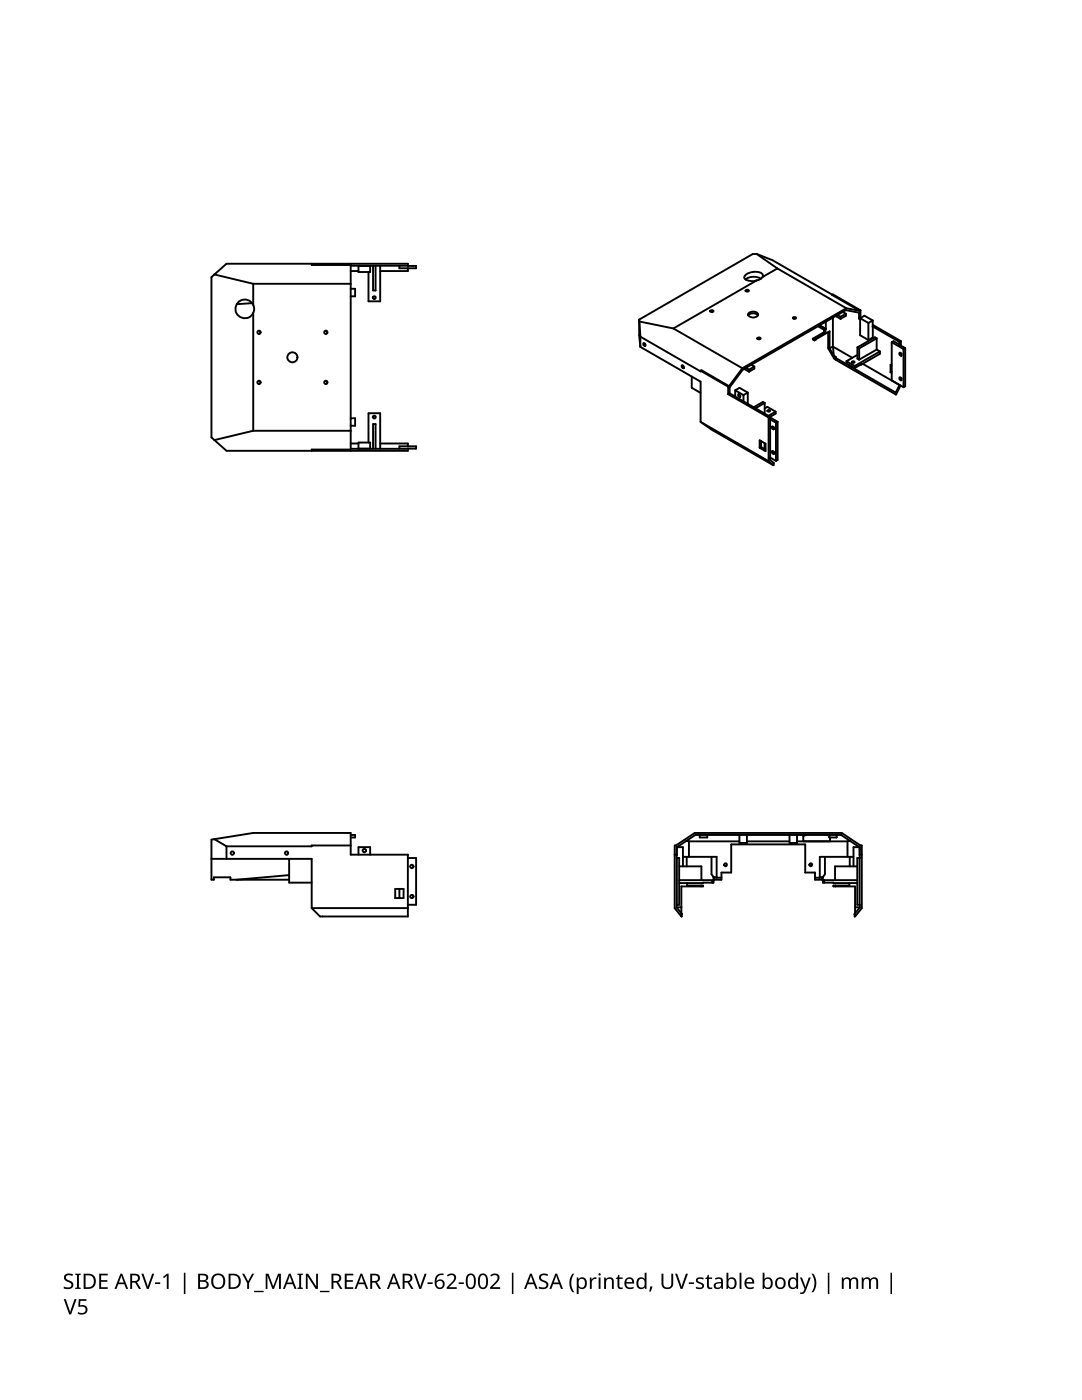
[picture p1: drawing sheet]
<svg xmlns="http://www.w3.org/2000/svg" width="216mm" height="279mm" viewBox="0 0 216 279" stroke-linecap="round" stroke-linejoin="round" font-family="sans-serif">
<g fill="none" stroke="#000" stroke-width=".38">
<path d="M42.8 54.8l7.7 1.8M50.5 56.6v4.2M50.5 56.6h19.5M62.2 52.6v.3h7.8M70 57.6h.9v1.5h-.9M70 52.6v37.4M70 53h11.4M71.5 54.1h-1.5M71.5 53v1.3h2.4v-1.3M73.9 53.1h-2.4M74.4 53v5h.5v-5M75.9 53v7.1h-2.4v-5.8"/>
<path d="M79.7 53v.5h3.3v-.4l-1.6-.1M81.4 53v-.4h-36.2l-3 2.7v32l3 2.7h36.2v-.4M81.4 53.5v.6h-5.5M148.8 57.9l.5-.1 .1 .2a.42 .42 0 0 1-.6 0zM148.8 54.8a3 3 0 0 1 3.3-.1 .84 .84 0 0 1-.7 1.2 2.92 2.92 0 0 1-2.7-.2l-.2-.3zM151 50.7l3.2 1.2 11.9 6.9M151 50.7h-.8l-22.7 13.1M151 50.7l4.1 2.9M151 56l-16.6 9.6M151.8 55.6a2.75 2.75 0 0 0-3 .2M155.1 53.6l-2.9 1.7M155.1 53.6l13.8 7.9"/>
<path d="M50.3 60.5l-3.1 .2M50.5 62.5v23.5M127.5 63.8v3.1l.3 2.3M127.5 63.8l.1 .4M127.6 64.2l6.8 1.4M127.6 64.2l.2 3M127.8 67.2v2M127.8 67.2l12 6.9v-.1M127.8 69.2l12 7v8M128.4 68.5l.3 .2v.3l-.3-.1zM134.4 65.6l13.7 7.9M136.1 72.9l.2 .1 .2 .2-.1 .3-.3-.2z"/>
<path d="M138 75.1v2.3l1.8 1M139.8 74l.2-.1 5.5 3.2M139.8 74l5.5 3.2M141.7 62l.5-.1 .2 .2-.4 .2-.2-.1zM145.3 77.2v1.5M145.3 78.7l8.1 4.6M145.5 77.1l-.2 .1M145.6 78.5l-.3 .2M145.6 78.5l8 4.7M146.7 77.9l1.7 .9M146.7 77.9l.9-.5 1.6 1M146.7 77.9v1.2"/>
<path d="M147.3 78.7l.4 .1v.4l-.4-.2zM148.1 73.5l-2.6 3.6M148.4 78.8v1.3M148.5 73.6l1 .6M148.8 73.4l.7 .4M148.8 73.4l-.6 .4-2.6 3.5v1.2M149.2 78.4v2.2M149.2 78.4l-.8 .4M149.3 62.9a1.28 1.28 0 0 1 1.9 0M149.4 62.5a1.21 1.21 0 0 1 1.9 .3 1.13 1.13 0 0 1-2 0zM149.5 73.8v.4M149.9 72.8l.6 .4"/>
<path d="M150.5 73.2v.4l-1 .6M150.5 73.2l-1 .6M151.2 67.4h.4l.2 .2-.4 .1-.3-.1zM158.3 63.3h.4l.1 .2-.5 .1zM162.2 67.6l.3 .3M162.2 67.6l.3 .2M162.5 67.8v.1M162.8 67.7l2.7-1.6v3.4M162.8 67.6l-.3 .2M162.8 67.6l-.3 .3M163.2 65.1l1.2 .7v.5M163.5 64.9l1.2 .8"/>
<path d="M163.6 64.9l1.2 .7M164.4 66.3l-2.2 1.3M164.4 66.3l.3 .2M164.7 66.5l-1.9 1.1M164.7 65.7v.8M164.8 64.2v1.4M164.8 65.6l-.1 .1M165.3 66.3v3.2l1.1 2 .3 .2M165.5 69.5l.9 1.5M166.2 69.1v.1M166.2 63.4v5.7M166.2 69.1l-.7 .4"/>
<path d="M166.2 69.2l.2 1.8M166.2 69.2l3.9 2.2M166.4 71l.4 .2-.1 .2 12 7M166.7 71.4v.4l12.1 6.9M166.7 63.1l1 .5M167.1 62.9l-18.3 10.5M167.1 62.9l.6 .3M167.7 63.2v.4M168.2 62.3l.6-.4 2.6 .5v1.2M168.2 62.3l.6 .3M168.2 62.3l-1.1 .6M168.8 62.6l-1.1 .6"/>
<path d="M168.8 62.6v.4l-1.1 .6M168.9 61.5l2.6 .5M168.9 61.5l-20.8 12M168.9 72.1v.4l1.7 .9M168.9 72.1l1.7 .9M170.1 72.1h.4v.2l-.3 .1-.2-.1zM170.6 73v.4M171.1 69.3v2.3l.3 .2M171.1 69.3l.3 .2M171.1 70.8l-2.2 1.3M171.4 63.6l.2 .1M171.4 69.5v2.3"/>
<path d="M171.6 63.5l.9-.5 1.6 1M171.6 63.5l1.7 1M171.6 63.5v3.4l1.7 1M171.7 61.9l-.2 .1M171.7 63.4h.1M171.7 63.4l-.3 .2M171.7 61.9l-5.5-3.2-.2 .2 5.5 3.1M171.7 61.9v1.5M171.8 72.7l.1 .1M171.9 72.8l-1.3 .6M172.1 72.6l8.2 4.7M173.3 64.5v3.4"/>
<path d="M174.1 64l.1 3.3-.9 .6M174.1 64l-.8 .5M174.1 64.8l5.7 3.3M174.1 65.2l5.4 3M174.2 65.2l-.1 .1M174.9 67.5l-3.5 2M174.9 69.8l-3.5 2M174.9 67.5l-.3-.2-3.5 2M174.9 67.5v2.3M174.9 69.8l.7 .3M175.6 70.1l-5 2.9M175.6 70.1v.5l-3.7 2.2"/>
<path d="M177.7 74.3l.2 .1M177.9 74.2l-.2 .1M177.9 68.3l.4-.2 2.3 1.4M177.9 68.3v7.6M177.9 68.3l2.4 1.4M177.9 72.9l-.2-.1v1.5M178.7 78.4l.1 .3M179.5 68.2v.6M179.5 76.8l-.8 1.6M179.5 76.8h.1M179.5 70.4l.2 .1 .2 .3-.1 .2-.3-.2zM179.5 75.3l.2 .1 .2 .3-.1 .2-.3-.2z"/>
<path d="M179.7 76.9l-.9 1.8M179.8 68.1v.9M179.8 68.1l-.3 .1M179.8 75.5l.1 .1M179.8 70.6l.1 .1M180.3 69.7v7.6M180.6 69.5l-.3 .2M180.6 69.5v7.6l-.3 .2M50.5 86l-7.7 1.8M70 83.5h.9v1.5h-.9M70 89.7h-7.8v.3M70 86h-19.5"/>
<path d="M70 89.6h11.4M70 88.5h1.5M71.5 89.6v-1.3h2.4v1.3M71.5 89.5h2.4M73.5 88.3v-5.8h2.4v7.1M74.4 89.6v-5h.5v5M75.9 88.5h5.5v.6M79.7 89.6v-.5h3.3v.4l-1.6 .1M139.8 84.2l2.1 1.5 12.4 7.1M139.8 84.2l13.6 7.8M151.6 87.9l1.2 .7v1.4l-1.2-.6zM151.9 89.2l-.3 .2"/>
<path d="M151.9 88v1.2M151.9 89.2l.6 .3h.1M152.6 89.5l.2 .1M152.6 88.4v1.1M152.6 81.5l.5-.3 1.7 1M152.6 80.4v2.1M152.6 80.4l-.4-.2-1.8 1.1M152.6 80.4l-1.9 1.1M153.2 81.9h.4l.1 .1-.3 .2-.3-.2zM153.4 92l.9 .8M153.4 83.3v8.7M153.6 83.2l.1 .5"/>
<path d="M153.6 83.2l-.2 .1M153.6 83.3l1.6 .9M153.7 91.3l-.1 .5 .8 .6-.1 .4M153.7 83.7v7.6M153.7 83.7l1.1 .7M153.7 91.3l1.1 .7M154.1 85.1l.3 .2v.4l-.3-.2zM154.1 90l.3 .2v.4l-.3-.2zM154.3 90.2l.1 .1M154.3 85.3h.1M154.8 82.2v.4l-1.2 .6M154.8 82.2l-1.5 .8"/>
<path d="M154.8 84.4v7.6M155.2 84.2l-.4 .2M155.2 84.2v7.6l-.4 .2M42.2 171.4h20v9.8M42.8 167.5l2.4 1.4M45.2 168.9v2.5M57.7 175.6h-11.7v-.5h-3.3v.5h-.5v-8l8.3-1.4h19.5v4.4h11.4v12.3h-17.5l-1.7-1.7M57.7 171.4v4.8h4.5M57.7 174.6l-10.5 1M70 166.6h.9v.5h-.9M70 168.7h-7.8v.2h-17M71.5 170.6v-1.5h2.4v1.5"/>
<path d="M78.9 177.4h1.6v1.8h-1.6zM79.7 177.4v1.8M81.4 171.2h1.6v9.4h-1.6M134.6 170.6h.4M135 171.2h.5v9.4h-.4M135 169.5h.1M135.1 170.7h-.1M135.1 169.1h-.1M135.1 169.1l3.6-2.5h29.1l3.8 2.5v2.1h-.5v9.4h.4M135.5 172.9h4.5v2.8M135.5 175.7h6.6v.5M136.3 172.9v-3.8h-1.2l-.1 12"/>
<path d="M136.3 171h6.7v4.2M137 167.8l.5 .1M137 171v1.9M137.1 176.2v.5h3.2v.2h-4.3v5.4M137.5 167.9v3.1M139.6 166.6v.5h1.5v-.5M139.9 176.7v.2M142 171v3.5l.4 .6M142.1 175.8h.3M142.4 175.1v1.1h-6.9M142.4 175.1l1.6 .1M142.6 175.1v.5h1.4v-1.5h1.9v-5.6h14.8v5.6h1.9v1.5h1.4v-.5"/>
<path d="M147.5 167.9h-10M147.5 166.6v1.6h1.5v-1.6M157.5 167.9h-8.5M157.5 166.6v1.6h1.5v-1.6M160.9 166.7l-.6 .2v1M163.6 175.1h.6M164.2 175.1v1.1h6.9M164.2 175.8h.3M164.6 171v3.5l-.4 .6M165 166.7l.4 .1M165.5 166.6v.5h1.5v-.5M165.6 167.1v.8"/>
<path d="M166.7 176.7v.2M169.1 167.9v3.1M169.1 167.9h-10.1M169.5 176.2v.5h-3.2v.2h4.3v5.4M169.6 171v1.9M169.6 167.8l-.5 .1M170.3 171h-6.7v4.2h-1M171.1 172.9h-4.5v2.8M171.1 175.7h-6.6v.5M171.5 171.2v9.4M171.5 169.5h.1M171.6 170.7l-.1-1.6h-1.2v3.8"/>
<path d="M171.6 170.6h.4M62.2 181.2h19.2M135 180.6h.1M135 181.1l1.1 1.3-.1 .5-1.4-1.7v-12.5h.3l3.7-2.5h29.4l3.7 2.5h.3v12.5l-1.5 1.7v-.5l1.1-1.3M135 181.1h1M170.6 181.1h1M171.5 180.6l.1 .5"/>
<circle cx="74.7" cy="59.4" r=".29"/>
<circle cx="48.8" cy="61.6" r="1.87"/>
<circle cx="51.7" cy="76.3" r=".32"/>
<circle cx="51.7" cy="66.3" r=".32"/>
<circle cx="58.4" cy="71.3" r="1"/>
<circle cx="65" cy="76.3" r=".32"/>
<circle cx="65" cy="66.3" r=".32"/>
<circle cx="74.7" cy="83.2" r=".29"/>
<circle cx="46.4" cy="170.2" r=".33"/>
<circle cx="57.2" cy="170.2" r=".32"/>
<circle cx="72.7" cy="169.7" r=".33"/>
<circle cx="82.2" cy="172.9" r=".33"/>
<circle cx="82.2" cy="178.9" r=".33"/>
<circle cx="144.8" cy="172.6" r=".29"/>
<circle cx="161.8" cy="172.6" r=".28"/>
</g>
<g fill="#000">
<path d="M12.7 259.3h.4l.9 2.6 .9-2.6h.4l-1.1 3h-.4zM12.9 254.5a1.44 1.44 0 0 1 1.7-.2l-.2 .3h-.1a.64 .64 0 0 0-.8-.1 .64 .64 0 0 0-.3 .6l.5 .4a.93 .93 0 0 1 .9 1.1 .93 .93 0 0 1-1.3 .7l-.6-.2v-.3a1.08 1.08 0 0 0 1.5-.2 1.08 1.08 0 0 0-1-.9 .8 .8 0 0 1-.3-1.2zM15 254.2h1.1v.2l-.4 .1v2.4l.4 .1v.2h-1.1v-.2l.4-.1v-2.4l-.4-.1zM19.8 254.2h1.7v.3h-1.3v1h1.2v.3h-1.2v1.1h1.3v.3h-1.7zM28.2 254.2h.4l.9 2.6 .9-2.6h.4l-1.1 3h-.4zM30.9 255.9h1.1v.4h-1.1zM32.5 254.8l.8-.6h.3v3h-.3v-2.6l-.6 .5zM48.3 254.2h.4l.8 1.5 .8-1.5h.4l-1 1.9v1.1h-.4v-1.1zM50.7 257.6h1.9v.3h-1.9zM53 254.2h.6l.9 2.5 1-2.5h.5v3h-.3v-2.6l-1 2.6h-.3l-1-2.6v2.6h-.4zM59.3 254.2h1.1v.2l-.3 .1v2.4l.3 .1v.2h-1.1v-.2l.4-.1v-2.4l-.4-.1zM61 254.2h.5l1.6 2.5v-2.5h.3v3h-.4l-1.6-2.5v2.5h-.4z"/>
<path d="M63.8 257.6h1.9v.3h-1.9zM68.8 254.2h1.7v.3h-1.3v1h1.2v.3h-1.2v1.1h1.3v.3h-1.7zM82.6 254.2h.4l.9 2.6 .8-2.6h.4l-1.1 3h-.3zM85.3 255.9h1v.4h-1zM89.2 254.5a1.01 1.01 0 0 1 1.1-.4 1.01 1.01 0 0 1 .7 1.1l-.3 .5-1.1 1.2h1.5v.3h-2v-.3l1.1-1.1a.72 .72 0 0 0 .4-.7 .72 .72 0 0 0-.4-.6l-.8 .3zM91.5 255.9h1.1v.4h-1.1zM97.8 254.5a1.01 1.01 0 0 1 1.2-.4 1.01 1.01 0 0 1 .7 1.1l-.3 .5-1.1 1.2h1.5v.3h-2v-.3l1.1-1.1a.72 .72 0 0 0 .4-.7 .72 .72 0 0 0-.4-.6l-.9 .3zM107.7 254.5a1.44 1.44 0 0 1 1.7-.2l-.2 .3h-.2a.65 .65 0 0 0-.7-.1 .65 .65 0 0 0-.4 .6l.3 .3a1.24 1.24 0 0 1 1.2 1.2 1.31 1.31 0 0 1-1.9 .5v-.3a1.08 1.08 0 0 0 1.5-.2 1.08 1.08 0 0 0-1-.9 .8 .8 0 0 1-.3-1.2zM114.2 254.2h.4a3.2 3.2 0 0 0 0 3.7 .85 .85 0 0 1-.8-.8l-.2-1a2.86 2.86 0 0 1 .6-1.9zM117.7 255h.3l.1 .4 .4-.4 .5-.1v.4h-.4a.73 .73 0 0 0-.5 .7v1.2h-.4zM120.6 255h.3v.3a.87 .87 0 0 1 1-.3 .87 .87 0 0 1 .6 .7v1.5h-.4v-1.4a.61 .61 0 0 0-.7-.6 .61 .61 0 0 0-.5 .8v1.2h-.3zM123.4 254.4h.2v.6h.6v.2h-.6v1.4l.2 .3h.5v.3a.69 .69 0 0 1-1.1-.6v-1.4h-.3v-.1l.3-.2z"/>
<path d="M129.8 256.7l.4 .1-.4 1h-.3zM132 254.2h.4v2a.79 .79 0 0 0 .8 .7 .79 .79 0 0 0 .8-.7v-2h.3v2a1.17 1.17 0 0 1-1.1 1.1 1.17 1.17 0 0 1-1.2-1.1zM134.7 254.2h.4l.9 2.6 .9-2.6h.4l-1.1 3h-.4zM137.4 255.9h1.1v.4h-1.1zM139 255.2a1.34 1.34 0 0 1 1.4-.1l-.1 .3-.5-.2a.37 .37 0 0 0-.6 .2 .37 .37 0 0 0 .4 .5h.2a.69 .69 0 0 1 .7 .8 .69 .69 0 0 1-.9 .6l-.7-.2v-.3l.7 .2 .5-.2v-.3l-.5-.3a.68 .68 0 0 1-.6-1zM141.2 254.4h.2v.6h.7v.2h-.7v1.4l.2 .3h.5v.3a.69 .69 0 0 1-1-.6v-1.4h-.4v-.1l.4-.2zM159.6 255h.4l.7 1.9 .7-1.9h.4l-1 2.5a.87 .87 0 0 1-1.1 .7v-.3l.5-.1 .3-.6zM161.9 254.2a.86 .86 0 0 1 .8 .8l.2 1.1a2.79 2.79 0 0 1-.6 1.8h-.4a3.2 3.2 0 0 0 0-3.7zM168 255h.3v.3a.86 .86 0 0 1 1.4 0 .81 .81 0 0 1 1-.4 .81 .81 0 0 1 .5 .8v1.5h-.3v-1.4a.56 .56 0 0 0-.7-.6 .56 .56 0 0 0-.4 .8v1.2h-.4v-1.4a.57 .57 0 0 0-.7-.6 .57 .57 0 0 0-.4 .8v1.2h-.3zM171.9 255h.3l.1 .3a.86 .86 0 0 1 1.4 0 .81 .81 0 0 1 .9-.4 .81 .81 0 0 1 .6 .8v1.5h-.4v-1.4a.56 .56 0 0 0-.6-.6 .56 .56 0 0 0-.4 .8v1.2h-.4v-1.4a.57 .57 0 0 0-.7-.6 .57 .57 0 0 0-.4 .8v1.2h-.4zM15.7 259.3h1.5v.3h-1.2v.9a1.02 1.02 0 0 1 1.5 .8 1.02 1.02 0 0 1-1.4 1l-.6-.1v-.4a.88 .88 0 0 0 1 .3 .88 .88 0 0 0 .6-.9 .85 .85 0 0 0-1.3-.4l-.2-.1z"/>
<path d="M16.7 254.2h.9a1.36 1.36 0 0 1 1.5 1.5 1.41 1.41 0 0 1-1.6 1.5h-.8zM17.1 254.5v2.4h.4a1.08 1.08 0 0 0 1.2-1.2 1.03 1.03 0 0 0-1.1-1.2z"/>
<path d="M24 254.2h.4l1.2 3h-.4l-.4-.9h-1.2l-.4 .9h-.3zM24.2 254.6l-.5 1.4h1z"/>
<path d="M26 254.2h.8a.87 .87 0 0 1 1.1 .6 .87 .87 0 0 1-.6 1.1l.9 1.3h-.5l-.7-1.2h-.6v1.2h-.4zM26.4 254.5v1.2h.4a.58 .58 0 0 0 .7-.6 .58 .58 0 0 0-.7-.6z"/>
<path d="M39.5 254.2h.9a.81 .81 0 0 1 1 .2 .81 .81 0 0 1 0 1l-.4 .2a.83 .83 0 0 1 .7 1 .83 .83 0 0 1-1.1 .6h-1.1zM39.9 255.8v1.1h.6a.57 .57 0 0 0 .7-.6 .57 .57 0 0 0-.7-.5zM39.9 254.5v1h.6a.52 .52 0 0 0 .7-.5 .52 .52 0 0 0-.8-.5z"/>
<path d="M42.5 254.6a1.42 1.42 0 0 1 1.6-.3 1.42 1.42 0 0 1 .8 1.4 1.45 1.45 0 0 1-1.7 1.5 1.45 1.45 0 0 1-1-2zM42.9 254.7l-.3 .5-.1 .5a1.04 1.04 0 0 0 1.1 1.2 1.04 1.04 0 0 0 .9-1.3 1 1 0 0 0-.5-1 1 1 0 0 0-1.1 .1z"/>
<path d="M45.6 254.2h.9a1.36 1.36 0 0 1 1.5 1.5 1.41 1.41 0 0 1-1.5 1.5h-.9zM46 254.5v2.4h.4a1.19 1.19 0 0 0 1.2-1.1 1.19 1.19 0 0 0-1.1-1.3z"/>
<path d="M57.6 254.2h.4l1.2 3h-.4l-.4-.9h-1.2l-.4 .9h-.3zM57.8 254.6l-.5 1.4h1z"/>
<path d="M66.1 254.2h.9a.87 .87 0 0 1 1.1 .6 .87 .87 0 0 1-.6 1.1l.8 1.3h-.4l-.8-1.2h-.6v1.2h-.4zM66.5 254.5v1.2h.5a.58 .58 0 0 0 .7-.6 .58 .58 0 0 0-.7-.6z"/>
<path d="M71.9 254.2h.4l1.2 3h-.4l-.4-.9h-1.2l-.4 .9h-.4zM72.1 254.6l-.5 1.4h1z"/>
<path d="M73.9 254.2h.8a.87 .87 0 0 1 1.1 .6 .87 .87 0 0 1-.6 1.1l.8 1.3h-.4l-.7-1.2h-.6v1.2h-.4zM74.3 254.5v1.2h.4a.58 .58 0 0 0 .7-.6 .58 .58 0 0 0-.7-.6z"/>
<path d="M78.4 254.2h.3l1.2 3h-.4l-.3-.9h-1.2l-.4 .9h-.4zM78.6 254.6l-.5 1.4h1z"/>
<path d="M80.3 254.2h.9a.87 .87 0 0 1 1.1 .6 .87 .87 0 0 1-.6 1.1l.8 1.3h-.4l-.8-1.2h-.6v1.2h-.4zM80.7 254.5v1.2h.5a.58 .58 0 0 0 .7-.6 .58 .58 0 0 0-.7-.6z"/>
<path d="M87.2 254.5l.4-.3h.5h.4v.3a1.03 1.03 0 0 0-1.4 1.2 .96 .96 0 0 1 1.6 .1 .96 .96 0 0 1-.5 1.4 1.09 1.09 0 0 1-1.5-1.3l.1-.7zM87.1 256.3a.66 .66 0 0 0 1.3 0 .66 .66 0 0 0-1.3 0z"/>
<path d="M93.3 254.4a1.05 1.05 0 0 1 1.3 0 1.05 1.05 0 0 1 .3 1.1l.1 .2a1.18 1.18 0 0 1-1.2 1.6 1.37 1.37 0 0 1-.9-1.8l.1-.6zM93.5 254.6l-.2 .5v1.2a.6 .6 0 0 0 .6 .7 .6 .6 0 0 0 .6-.7 1.66 1.66 0 0 0-.4-1.8z"/>
<path d="M95.7 254.4a1.05 1.05 0 0 1 1.3 0 1.05 1.05 0 0 1 .4 1.1v.2a1.18 1.18 0 0 1-1.1 1.6 1.37 1.37 0 0 1-.9-1.8l.1-.7zM96 254.6l-.2 .5v1.2a.6 .6 0 0 0 .6 .7 .6 .6 0 0 0 .6-.7 1.66 1.66 0 0 0-.5-1.8z"/>
<path d="M105.8 254.2h.3l1.2 3h-.4l-.4-.9h-1.2l-.3 .9h-.4zM105.9 254.6l-.5 1.4h1z"/>
<path d="M110.8 254.2h.4l1.1 3h-.4l-.3-.9h-1.2l-.4 .9h-.4zM111 254.6l-.5 1.4h1z"/>
<path d="M115.1 255h.3v.3a.95 .95 0 0 1 1.2-.3 .95 .95 0 0 1 .5 1.1 .97 .97 0 0 1-.5 1.1 .97 .97 0 0 1-1.2-.3l.1 1.4h-.4zM115.6 255.4l-.1 .4a.73 .73 0 0 0 .1 .9 .73 .73 0 0 0 .9 .1 .91 .91 0 0 0 .2-.9 .91 .91 0 0 0-.8-.7z"/>
<path d="M124.9 255.2a.98 .98 0 0 1 1.2-.2 .98 .98 0 0 1 .4 1.2h-1.5a.87 .87 0 0 0 .5 .8 .87 .87 0 0 0 .9-.2v.3l-.7 .2a1.21 1.21 0 0 1-1.1-.8 1.21 1.21 0 0 1 .3-1.3zM125.2 255.4l-.2 .5h1.1a.57 .57 0 0 0-.3-.6 .57 .57 0 0 0-.6 .1z"/>
<path d="M127.4 255.1a.95 .95 0 0 1 1.3 .1l-.1-1.2h.4v3.2h-.3l-.1-.3a.95 .95 0 0 1-1.1 .3 .95 .95 0 0 1-.5-1.1v-.5zM127.6 255.3a.91 .91 0 0 0-.3 1 .91 .91 0 0 0 .8 .7 .99 .99 0 0 0 0-1.8z"/>
<path d="M142.7 255.1a.93 .93 0 0 1 .9-.2 .93 .93 0 0 1 .7 .8v1.5h-.3l-.1-.3a.74 .74 0 0 1-1.1 .3 .74 .74 0 0 1 0-1.2l1.1-.1a.53 .53 0 0 0-.2-.6 .53 .53 0 0 0-.6 0l-.3 .1zM142.9 256.3a.5 .5 0 0 0 .3 .7 .5 .5 0 0 0 .6-.4l.1-.5z"/>
<path d="M145 254h.3v1.3l.7-.4a1.21 1.21 0 0 1 1 1.2 1.21 1.21 0 0 1-1 1.2l-.7-.4-.1 .3h-.2zM145.6 255.3l-.3 .6a.72 .72 0 0 0 .2 .8 .72 .72 0 0 0 .9 .1 1 1 0 0 0-.4-1.6z"/>
<path d="M148.8 255.2a.98 .98 0 0 1 1.2-.2 .98 .98 0 0 1 .5 1.2h-1.6a.87 .87 0 0 0 .6 .8 .87 .87 0 0 0 .9-.2v.3l-.8 .2a1.21 1.21 0 0 1-1-.8 1.21 1.21 0 0 1 .2-1.3zM149.1 255.4l-.2 .5h1.2a.55 .55 0 0 0-.6-.7z"/>
<path d="M152.2 254h.3v1.3a1 1 0 0 1 1.3-.2 1 1 0 0 1 .4 1.3 .94 .94 0 0 1-.7 .8 .94 .94 0 0 1-1-.3l-.1 .3h-.2zM152.8 255.3l-.2 .6a.72 .72 0 0 0 .1 .8 .72 .72 0 0 0 .9 .1 .92 .92 0 0 0 .2-.9 .92 .92 0 0 0-.8-.7z"/>
<path d="M154.9 255.2a1.14 1.14 0 0 1 1.9 .7 1.14 1.14 0 0 1-1.4 1.3 1.27 1.27 0 0 1-.5-2zM155.3 255.3a.89 .89 0 0 0-.2 1.1 .89 .89 0 0 0 .9 .5 .86 .86 0 0 0 .4-1.1 .86 .86 0 0 0-1.1-.5z"/>
<path d="M157.6 255.1a.95 .95 0 0 1 1.3 .1v-1.2h.4v3.2h-.3l-.1-.3-.3 .3-.4 .1a1.25 1.25 0 0 1-1-.9 1.25 1.25 0 0 1 .4-1.3zM157.9 255.3a1 1 0 0 0 .3 1.7 .95 .95 0 0 0 .7-.8 .95 .95 0 0 0-.4-.9z"/>
<circle cx="119.7" cy="254.3" r=".23"/>
</g>
<path d="M36.8 254v4.3M102.3 254v4.3M165.3 254v4.3M177.8 254v4.3" fill="none" stroke="#000" stroke-width=".31"/>
<path d="M119.6 255v2.2M147.8 254v3.2" fill="none" stroke="#000" stroke-width=".37"/>
</svg>
